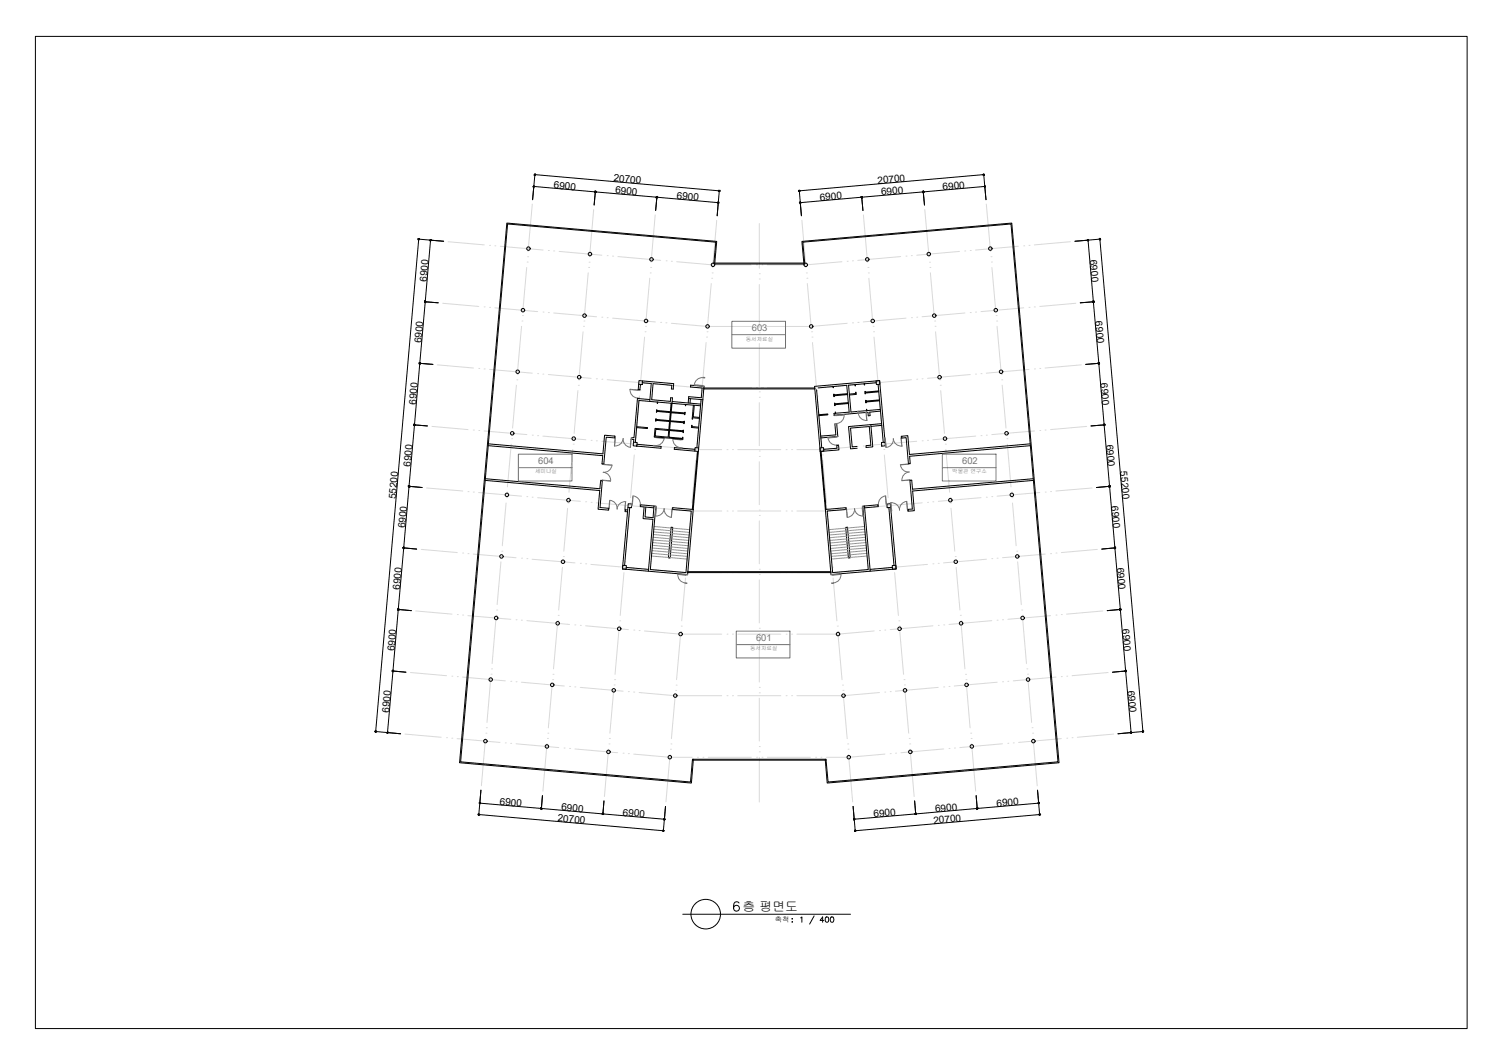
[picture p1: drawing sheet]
<svg xmlns="http://www.w3.org/2000/svg" width="420mm" height="297mm" viewBox="0 0 420 297" stroke-linecap="round" stroke-linejoin="round" font-family="sans-serif">
<defs><g id="words">
<text font-size="3.6" x="207.4" y="254.4">층 평면도</text>
<g font-size="2.8">
<text x="154.6" y="52.5" transform="rotate(5 154.6 52.5)">6900</text>
<text x="171.4" y="50.6" transform="rotate(5 171.4 50.6)">20700</text>
<text x="245.2" y="51.3" transform="rotate(-5 245.2 51.3)">20700</text>
<text x="263.4" y="53" transform="rotate(-5 263.4 53)">6900</text>
<text x="171.8" y="54" transform="rotate(5 171.8 54)">6900</text>
<text x="189" y="55.5" transform="rotate(5 189 55.5)">6900</text>
<text x="229.1" y="56" transform="rotate(-5 229.1 56)">6900</text>
<text x="246.2" y="54.6" transform="rotate(-5 246.2 54.6)">6900</text>
<text x="304.4" y="72.6" transform="rotate(85 304.4 72.6)">6900</text>
<text x="119.2" y="78.7" transform="rotate(-85 119.2 78.7)">6900</text>
<text x="306" y="89.7" transform="rotate(85 306 89.7)">6900</text>
<text x="117.7" y="95.9" transform="rotate(-85 117.7 95.9)">6900</text>
<text x="307.5" y="106.9" transform="rotate(85 307.5 106.9)">6900</text>
<text x="116.2" y="113.1" transform="rotate(-85 116.2 113.1)">6900</text>
<text x="309" y="124.1" transform="rotate(85 309 124.1)">6900</text>
<text x="114.7" y="130.3" transform="rotate(-85 114.7 130.3)">6900</text>
<text x="313" y="131.6" transform="rotate(85 313 131.6)">55200</text>
<text x="110.6" y="139.4" transform="rotate(-85 110.6 139.4)">55200</text>
<text x="310.5" y="141.3" transform="rotate(85 310.5 141.3)">6900</text>
<text x="113.2" y="147.4" transform="rotate(-85 113.2 147.4)">6900</text>
<text x="312" y="158.5" transform="rotate(85 312 158.5)">6900</text>
<text x="111.7" y="164.6" transform="rotate(-85 111.7 164.6)">6900</text>
<text x="313.5" y="175.6" transform="rotate(85 313.5 175.6)">6900</text>
<text x="110.2" y="181.8" transform="rotate(-85 110.2 181.8)">6900</text>
<text x="315" y="192.8" transform="rotate(85 315 192.8)">6900</text>
<text x="108.7" y="199" transform="rotate(-85 108.7 199)">6900</text>
<text x="139.6" y="224.7" transform="rotate(5 139.6 224.7)">6900</text>
<text x="156.7" y="226.1" transform="rotate(5 156.7 226.1)">6900</text>
<text x="173.9" y="227.7" transform="rotate(5 173.9 227.7)">6900</text>
<text x="261.3" y="226.7" transform="rotate(-5 261.3 226.7)">6900</text>
<text x="278.5" y="225.2" transform="rotate(-5 278.5 225.2)">6900</text>
<text x="155.7" y="229.3" transform="rotate(5 155.7 229.3)">20700</text>
<text x="244.1" y="228.2" transform="rotate(-5 244.1 228.2)">6900</text>
<text x="260.8" y="230" transform="rotate(-5 260.8 230)">20700</text>
</g>
<g font-size="2.6" fill="#757575">
<text x="210" y="92.5">603</text>
<text x="150.4" y="129.6">604</text>
<text x="268.8" y="129.6">602</text>
<text x="211.2" y="179">601</text>
</g>
<text font-size="2" x="216.5" y="257.5">축척</text>
<g font-size="1.5" fill="#757575">
<text x="208.4" y="95.1">동서자료실</text>
<text x="149.5" y="132.2">세미나실</text>
<text x="266" y="132.2">박물관 연구소</text>
<text x="209.5" y="181.6">동서자료실</text>
</g>
</g></defs>
<!-- layer: CEN -->
<g fill="none" stroke="#d9d9d9" stroke-width=".28">
<path d="M148.7 57l-1.2 13.2M165.8 58.5l-1.1 13.2M183 60l-1.1 13.2M241.2 60l1.1 13.2M258.3 58.5l1.2 13.2M275.5 57l1.2 13.2M125.2 67.5l10.1 .9M136.8 68.5h.1M138.2 68.6h.1M139.8 68.7l11.9 1.1M147.1 74.7l-1 11.9M147.3 73.2h.1"/>
<path d="M147.4 71.7h.1M153.2 69.9h.1M154.7 70.1h.1M156.2 70.2l11.9 1M164.3 76.2l-1 11.9M164.5 74.7h.1M164.6 73.2h.1M169.6 71.4h.1M171.1 71.5h.1M172.6 71.6l12 1.1M181.5 77.7l-1 11.9M181.6 76.2h.1"/>
<path d="M181.8 74.7h.1M186.1 72.8h.1M187.6 72.9h.1M189 73.1l10.2 .9h10.7M198.7 79.2l-1.1 11.9M198.8 77.7h.1M199 76.2h.1M200.2 61.5l-1.1 13.2M211.4 74h.1M212.1 76.4h.1M212.1 77.9h.1M212.1 62.4v12.5"/>
<path d="M212.1 79.4v12M212.9 74h.1M224 61.5l1.2 13.2M225.3 76.2h.1M225.4 77.7h.1M225.5 79.2l1.1 11.9M235.2 73.1l-10.1 .9h-10.7M236.7 72.9h.1M238.2 72.8h.1M242.5 74.7h.1M242.6 76.2h.1M242.7 77.7l1.1 11.9"/>
<path d="M251.6 71.6l-12 1.1M253.1 71.5h.1M254.6 71.4h.1M259.7 73.2h.1M259.8 74.7h.1M259.9 76.2l1.1 11.9M268 70.2l-11.9 1M269.5 70.1h.1M271 69.9h.1M276.8 71.7h.1M277 73.2h.1M277.1 74.7l1.1 11.9"/>
<path d="M284.5 68.7l-12 1.1M286 68.6h.1M287.5 68.5h.1M299 67.5l-10 .9M123.7 84.7l10.1 .9M135.2 85.7h.1M136.8 85.8h.1M138.2 85.9l12 1.1M145.7 91.1l-1.1 11.9M145.8 89.6h.1M146 88.1h.1M151.7 87.1h.1"/>
<path d="M153.2 87.2h.1M154.7 87.4l12 1M162.9 92.6l-1.1 12M163 91.1h.1M163.1 89.6h.1M168.1 88.6h.1M169.6 88.7h.1M171.1 88.8l12 1.1M180.1 94.1l-1.1 11.9M180.2 92.6h.1M180.3 91.1h.1M184.6 90h.1"/>
<path d="M186 90.1h.1M187.6 90.3l10 .8h12.3M197.3 95.6l-1.1 12M197.4 94.1h.1M197.5 92.6h.1M211.4 91.1h.1M212.1 92.9h.1M212.1 94.4h.1M212.1 95.9v12M212.9 91.1h.1M226.7 92.6h.1M226.9 94.1h.1"/>
<path d="M227 95.6l1 12M236.7 90.3l-10.1 .8h-12.2M238.2 90.1h.1M239.7 90h.1M243.9 91.1h.1M244 92.6h.1M244.2 94.1l1 11.9M253.1 88.8l-11.9 1.1M254.6 88.7h.1M256.1 88.6h.1M261.1 89.6h.1M261.2 91.1h.1"/>
<path d="M261.4 92.6l1 12M269.6 87.4l-12 1M271 87.2h.1M272.5 87.1h.1M278.3 88.1h.1M278.4 89.6h.1M278.5 91.1l1.1 11.9M286 85.9l-11.9 1.1M287.5 85.8h.1M289 85.7h.1M300.6 84.7l-10.1 .9M120.7 119l10.1 .9"/>
<path d="M122.2 101.9l10.1 .8M133.8 102.9h.1M135.2 103h.1M136.8 103.1l11.9 1.1M144.3 107.5l-1.1 12M144.4 106h.1M144.5 104.6h.1M150.2 104.3h.1M151.7 104.4h.1M153.2 104.6l11.9 1M161.4 109.1l-1 11.9M161.6 107.6h.1"/>
<path d="M161.7 106h.1M166.6 105.7h.1M168.1 105.9h.1M169.6 106l12 1.1M178.6 110.5l-1 12M178.8 109.1h.1M178.9 107.6h.1M183.1 107.2h.1M184.6 107.3h.1M186 107.4l10.2 .9h13.7M195.8 112.1l-1 11.9M195.9 110.6h.1"/>
<path d="M196.1 109.1h.1M211.4 108.3h.1M212.1 109.4h.1M212.1 110.9h.1M212.1 112.4v12M212.9 108.3h.1M228.2 109.1h.1M228.3 110.6h.1M228.4 112.1l1.1 11.9M238.2 107.4l-10.1 .9h-13.7M239.7 107.3h.1M241.2 107.2h.1"/>
<path d="M245.3 107.6h.1M245.5 109.1h.1M245.6 110.5l1.1 12M254.6 106l-11.9 1.1M256.1 105.9h.1M257.6 105.7h.1M262.5 106h.1M262.7 107.6h.1M262.8 109.1l1 11.9M271 104.6l-11.9 1M272.5 104.4h.1M274.1 104.3h.1"/>
<path d="M279.7 104.6h.1M279.9 106h.1M280 107.5l1 12M287.5 103.1l-12 1.1M289 103h.1M290.5 102.9h.1M302.1 101.9l-10.1 .8M303.6 119l-10.1 .9M119.2 136.2l10.1 .9M130.8 137.2h.1M132.2 137.4h.1M132.2 120.1h.1"/>
<path d="M133.7 137.5l12 1M133.8 120.2h.1M135.2 120.3l12 1M141.5 138.9h.1M141.6 137.4h.1M142.8 124l-1 11.9M142.9 122.5h.1M143.1 121h.1M147.2 138.6h.1M148.7 138.8h.1M148.7 121.5h.1M150.2 121.6h.1"/>
<path d="M150.2 138.9l11.9 1.1M151.7 121.8l11.9 1M158.8 138.9h.1M160 125.5l-1.1 11.9M160.1 124h.1M160.3 122.5h.1M165.1 122.9h.1M166.6 123.1h.1M168.1 123.2l12 1M177.2 127l-1.1 11.9M177.3 125.5h.1M177.4 124h.1"/>
<path d="M181.6 124.4h.1M183 124.5h.1M184.6 124.6l10 .9h7M194.4 128.5l-1.1 11.9M194.5 127h.1M194.6 125.5h.1M203.1 125.5h.1M204.6 125.5h.1M206.1 125.5h12M212.1 125.9h.1M212.1 127.4h.1M212.1 128.9v12"/>
<path d="M219.6 125.5h.1M221.1 125.5h.1M229.6 125.5h.1M229.7 127h.1M229.9 128.5l1 11.9M239.7 124.6l-10.1 .9h-7M241.2 124.5h.1M242.7 124.4h.1M246.8 124h.1M246.9 125.5h.1M247 127l1.1 11.9M256.1 123.2l-11.9 1"/>
<path d="M257.6 123.1h.1M259.1 122.9h.1M264 122.5h.1M264.1 124h.1M264.2 125.5l1.1 11.9M265.4 138.9h.1M272.6 121.8l-12 1M274.1 121.6h.1M274.1 138.9l-12 1.1M275.5 138.8h.1M275.5 121.5h.1M277.1 138.6h.1"/>
<path d="M281.2 121h.1M281.3 122.5h.1M281.4 124l1 11.9M282.6 137.4h.1M282.7 138.9h.1M289 120.3l-11.9 1M290.5 120.2h.1M290.5 137.5l-12 1M292 120.1h.1M292 137.4h.1M293.5 137.2h.1M305.1 136.2l-10.1 .9"/>
<path d="M117.7 153.4l10 .9M129.2 154.4h.1M130.8 154.6h.1M132.2 154.7l12 1M139.9 156.8l-1 12M140.1 155.4h.1M140.2 153.9h.1M141.4 140.4l-1.1 12M145.7 155.8h.1M147.2 156h.1M148.7 156.1l11.9 1M157.1 158.4l-1 11.9"/>
<path d="M157.3 156.8h.1M157.4 155.4h.1M158.6 141.9l-1.1 12M158.7 140.4h.1M162.1 157.3h.1M163.6 157.4h.1M163.6 140.1h.1M165.1 157.6l12 1M165.1 140.3h.1M166.6 140.4l11.9 1M174.3 159.9l-1 11.9M174.4 158.4h.1"/>
<path d="M174.6 156.9h.1M175.8 143.4l-1.1 12M175.9 141.9h.1M176 140.4h.1M178.5 158.7h.1M180 158.8h.1M180.1 141.5h.1M181.6 159l10 .9h10M181.6 141.7h.1M183 141.8l10.1 .9h8.5M191.6 159.9h.1M191.8 158.4h.1"/>
<path d="M192.9 144.9l-1 12M193.1 143.4h.1M193.2 141.9h.1M203.1 159.9h.1M203.1 142.7h.1M204.6 159.9h.1M204.6 142.7h.1M206.1 159.9h12M206.1 142.7h12M212.1 142.4h.1M212.1 143.9h.1M212.1 158.9h.1"/>
<path d="M212.1 145.4v12M219.6 159.9h.1M219.6 142.7h.1M221.1 159.9h.1M221.1 142.7h.1M231 141.9h.1M231.2 143.4h.1M231.3 144.9l1.1 12M232.5 158.4h.1M232.6 159.9h.1M241.2 141.8l-10.1 .9h-8.5M242.7 159l-10.1 .9h-10"/>
<path d="M242.7 141.7h.1M244.2 158.8h.1M244.2 141.5h.1M245.7 158.7h.1M248.2 140.4h.1M248.4 141.9h.1M248.5 143.4l1 12M249.7 156.9h.1M249.8 158.4h.1M249.9 159.9l1.1 11.9M257.6 140.4l-11.9 1M259.1 140.3h.1"/>
<path d="M259.1 157.6l-11.9 1M260.6 140.1h.1M260.6 157.4h.1M262.1 157.3h.1M265.5 140.4h.1M265.7 141.9l1 12M266.9 155.4h.1M267 156.8h.1M267.1 158.4l1.1 11.9M275.6 156.1l-12 1M277.1 156h.1M278.5 155.8h.1"/>
<path d="M282.9 140.4l1 12M284 153.9h.1M284.2 155.4h.1M284.3 156.8l1 12M292 154.7l-11.9 1M293.5 154.6h.1M295 154.4h.1M306.6 153.4l-10.1 .9M116.1 170.6l10.2 .9M127.7 171.6h.1M129.2 171.7h.1M130.7 171.9l12 1"/>
<path d="M138.5 173.3l-1 12M138.6 171.8h.1M138.8 170.3h.1M144.2 173h.1M145.7 173.1h.1M147.2 173.3l11.9 1M155.7 174.8l-1.1 11.9M155.8 173.3h.1M155.9 171.8h.1M160.6 174.5h.1M162.1 174.6h.1M163.6 174.7l11.9 1.1"/>
<path d="M172.9 176.3l-1.1 12M173 174.8h.1M173.1 173.3h.1M177.1 175.9h.1M178.5 176h.1M180 176.1l10.1 .9h11.5M190.1 177.8l-1.1 11.9M190.2 176.3h.1M190.3 174.8h.1M191.5 161.4l-1.1 11.9M203.1 177h.1M204.6 177h.1"/>
<path d="M206.1 177h12M212.1 160.4h.1M212.1 175.4h.1M212.1 176.9h.1M212.1 161.9v12M212.1 178.4v12M219.6 177h.1M221.1 177h.1M232.7 161.4l1.1 11.9M233.9 174.8h.1M234 176.3h.1M234.2 177.8l1 11.9"/>
<path d="M244.2 176.1l-10.1 .9h-11.5M245.7 176h.1M247.2 175.9h.1M251.1 173.3h.1M251.2 174.8h.1M251.4 176.3l1 12M260.6 174.7l-11.9 1.1M262.1 174.6h.1M263.6 174.5h.1M268.3 171.8h.1M268.4 173.3h.1M268.5 174.8l1.1 11.9"/>
<path d="M277.1 173.3l-12 1M278.5 173.1h.1M280.1 173h.1M285.4 170.3h.1M285.6 171.8h.1M285.7 173.3l1.1 12M293.5 171.9l-12 1M295 171.7h.1M296.5 171.6h.1M308.1 170.6l-10.1 .9M114.7 187.7l10 .9M126.2 188.8h.1"/>
<path d="M127.7 188.9h.1M129.2 189l12 1.1M137.1 189.7l-1.1 12M137.2 188.2h.1M137.3 186.7h.1M142.7 190.2h.1M144.2 190.3h.1M145.7 190.5l11.9 1M154.2 191.2l-1 12M154.4 189.7h.1M154.5 188.3h.1M159.1 191.6h.1"/>
<path d="M160.6 191.8h.1M162.1 191.9l12 1.1M171.4 192.7l-1 12M171.6 191.2h.1M171.7 189.7h.1M175.5 193.1h.1M177 193.2h.1M178.5 193.3l10.1 .9h13M188.6 194.2l-1 12M188.8 192.7h.1M188.9 191.3h.1M203.1 194.2h.1"/>
<path d="M204.6 194.2h.1M206.1 194.2h12M212.1 191.9h.1M212.1 193.4h.1M212.1 194.9v12M219.6 194.2h.1M221.1 194.2h.1M235.4 191.3h.1M235.5 192.7h.1M235.6 194.2l1.1 12M245.7 193.3l-10.1 .9h-13M247.2 193.2h.1"/>
<path d="M248.7 193.1h.1M252.5 189.7h.1M252.7 191.2h.1M252.8 192.7l1.1 12M262.1 191.9l-11.9 1.1M263.6 191.8h.1M265.1 191.6h.1M269.7 188.3h.1M269.9 189.7h.1M270 191.2l1 12M278.6 190.5l-12 1M280.1 190.3h.1"/>
<path d="M281.5 190.2h.1M286.9 186.7h.1M287 188.2h.1M287.2 189.7l1 12M295 189l-11.9 1.1M296.5 188.9h.1M298 188.8h.1M309.6 187.7l-10.1 .9M113.1 204.9l10.2 .9M124.7 206h.1M126.2 206.1h.1M127.7 206.2l12 1.1"/>
<path d="M135.6 206.2l-1.1 13.2M135.7 204.7h.1M135.9 203.2h.1M141.2 207.4h.1M142.6 207.5h.1M144.2 207.6l11.9 1.1M152.8 207.6l-1.1 13.3M152.9 206.2h.1M153.1 204.7h.1M157.6 208.8h.1M159.1 209h.1M160.6 209.1l11.9 1"/>
<path d="M170 209.2l-1.1 13.2M170.1 207.7h.1M170.3 206.2h.1M174.1 210.3h.1M175.5 210.4h.1M177 210.5l10.1 .9h6.3M187.2 210.7l-1.2 13.2M187.3 209.2h.1M187.4 207.7h.1M194.8 211.4h.1M196.4 211.4h.1M197.9 211.4h12"/>
<path d="M211.4 211.4h.1M212.1 208.4h.1M212.1 209.9h.1M212.1 211.4v12.5M212.9 211.4h.1M214.4 211.4h12M227.9 211.4h.1M229.3 211.4h.1M236.8 207.7h.1M236.9 209.2h.1M237.1 210.7l1.1 13.2M247.2 210.5l-10.1 .9h-6.2"/>
<path d="M248.7 210.4h.1M250.2 210.3h.1M254 206.2h.1M254.1 207.7h.1M254.2 209.2l1.2 13.2M263.6 209.1l-11.9 1M265.1 209h.1M266.6 208.8h.1M271.2 204.7h.1M271.3 206.2h.1M271.4 207.6l1.2 13.3M280.1 207.6l-12 1.1"/>
<path d="M281.5 207.5h.1M283.1 207.4h.1M288.3 203.2h.1M288.5 204.7h.1M288.6 206.2l1.2 13.2M296.5 206.2l-11.9 1.1M298 206.1h.1M299.5 206h.1M311.1 204.9l-10.1 .9"/>
</g>
<!-- layer: 0e -->
<g fill="none" stroke="#000" stroke-width=".28">
<path d="M178.5 106.3h1l-.1 1.1-1-.1zM244.7 106.3h1l.1 1-1 .1zM177 123.4l1 .1-.1 1h-1zM194.2 125l1 .1-.1 .9-1-.1zM229.1 125.1l1-.1 .1 .9-1.1 .1zM246.2 123.5l1.1-.1v1.1h-1zM174 157.8l1 .1-.1 1-1-.1zM175.5 140.6l1 .1-.1 1-1-.1zM247.8 140.7l.9-.1 .1 1-1 .1zM249.2 157.9l1.1-.1v1l-1 .1z"/>
<circle cx="147.6" cy="69.4" r=".49"/>
<circle cx="164.8" cy="70.9" r=".49"/>
<circle cx="182" cy="72.4" r=".49"/>
<circle cx="199.2" cy="73.9" r=".49"/>
<circle cx="225.1" cy="73.9" r=".49"/>
<circle cx="242.3" cy="72.4" r=".49"/>
<circle cx="259.5" cy="70.9" r=".49"/>
<circle cx="276.7" cy="69.4" r=".49"/>
<circle cx="146.1" cy="86.6" r=".49"/>
<circle cx="163.3" cy="88.1" r=".49"/>
<circle cx="180.5" cy="89.6" r=".49"/>
<circle cx="197.7" cy="91.1" r=".49"/>
<circle cx="226.6" cy="91.1" r=".49"/>
<circle cx="243.8" cy="89.6" r=".49"/>
<circle cx="261" cy="88.1" r=".49"/>
<circle cx="278.2" cy="86.6" r=".49"/>
<circle cx="144.6" cy="103.8" r=".49"/>
<circle cx="161.8" cy="105.3" r=".49"/>
<circle cx="262.5" cy="105.3" r=".49"/>
<circle cx="279.7" cy="103.8" r=".49"/>
<circle cx="141.6" cy="138.2" r=".49"/>
<circle cx="143.1" cy="121" r=".49"/>
<circle cx="158.8" cy="139.6" r=".49"/>
<circle cx="160.3" cy="122.4" r=".49"/>
<circle cx="264" cy="122.4" r=".49"/>
<circle cx="265.5" cy="139.6" r=".49"/>
<circle cx="281.2" cy="121" r=".49"/>
<circle cx="282.7" cy="138.2" r=".49"/>
<circle cx="140.1" cy="155.3" r=".49"/>
<circle cx="157.3" cy="156.8" r=".49"/>
<circle cx="267" cy="156.8" r=".49"/>
<circle cx="284.2" cy="155.3" r=".49"/>
<circle cx="138.6" cy="172.5" r=".49"/>
<circle cx="155.8" cy="174" r=".49"/>
<circle cx="173" cy="175.5" r=".49"/>
<circle cx="190.1" cy="177" r=".49"/>
<circle cx="234.1" cy="177" r=".49"/>
<circle cx="251.3" cy="175.5" r=".49"/>
<circle cx="268.5" cy="174" r=".49"/>
<circle cx="285.7" cy="172.5" r=".49"/>
<circle cx="137.1" cy="189.7" r=".49"/>
<circle cx="154.3" cy="191.2" r=".49"/>
<circle cx="171.5" cy="192.7" r=".49"/>
<circle cx="188.6" cy="194.2" r=".49"/>
<circle cx="235.6" cy="194.2" r=".49"/>
<circle cx="252.8" cy="192.7" r=".49"/>
<circle cx="270" cy="191.2" r=".49"/>
<circle cx="287.2" cy="189.7" r=".49"/>
<circle cx="135.6" cy="206.9" r=".49"/>
<circle cx="152.8" cy="208.4" r=".49"/>
<circle cx="170" cy="209.9" r=".49"/>
<circle cx="187.1" cy="211.4" r=".49"/>
<circle cx="237.1" cy="211.4" r=".49"/>
<circle cx="254.3" cy="209.9" r=".49"/>
<circle cx="271.5" cy="208.4" r=".49"/>
<circle cx="288.7" cy="206.9" r=".49"/>
</g>
<!-- layer: WIN -->
<path d="M199.4 73.5l.6-5.9-58.2-5.1-13.1 150.2 64.2 5.6 .5-6.3h37.3l.6 6.3 64.3-5.6-13.2-150.2-58.1 5.1 .5 5.9M199.4 73.4h25.4M199.6 73.7h25M199.6 74l.6-6.6-58.6-5.1-13.2 150.6 64.8 5.7 .5-6.6M224.6 74l-.6-6.6 58.6-5.1 13.3 150.6-64.8 5.7-.6-6.6M196.6 108.3h31v.3h-31zM194.8 126h.3l-1.4 16.2h-.3zM229.1 126h.3l1.4 16.2h-.2zM192.1 159.6h40v.3h-40zM193.4 212.2h37.4" fill="none" stroke="#000" stroke-width=".28"/>
<!-- layer: WALL -->
<g fill="none" stroke="#000" stroke-width=".28">
<path d="M177.9 119.1l3 .3-.1 .2-2.9-.2M178.4 107.3l-.1 1.5h.5l.1-1.5M179.4 106.8l2.5 .3-.4 5M179.5 106.3l8.7 .8-.1 1.5h-.5l.1-1-5.3-.5-.3 4.5 5.2 .5 .1-1.1 .5 .1-1 10.9 3.8 .4 .1-.4-.1 .6-7.9-.6 .2-2.4 3.8 .3 .7-7.3M181.6 111.5l-3.5-.2-1 10.9h-.6l-.1 .4 .7 .1-.1 .7M183.2 119.8l3.6 .4-.1 1.8-3.7-.3zM183.6 112.2v.4l.1-.3M187.1 117.4l-3.8-.3-.1-.2v.7l.1-.3 3.8 .4M187.1 119.9l3.8 .4v-.2v.7l-.1-.3-3.7-.3M187.3 114.9l-3.8-.3-.1-.2v.7l.1-.2 3.8 .3M187.3 117.5l3.8 .3 .1-.2-.1 .7-.1-.3-3.7-.3M187.5 115l3.8 .3 .1-.2-.1 .7-.1-.3-3.7-.3"/>
<path d="M187.8 112.1l7.9 .7M191.5 112.9v.4l.1-.4M192.3 112.5l.1-1.8 3.5 .3 .3-2.7-3.3-.3v-.5l3.8 .4-1.5 17.2M192.3 111.3l4.1 .3M192.9 111.3l-.1 1.2M193.2 119.1l2 .2M193.3 119.1v-.4l-.1 .6 1.9 .2M193.4 116.6l2 .2M193.7 113.1l-.3 3.9 .1-.4M194 113.2l-.3 3.2 1.7 .1M195.7 113.3l-17.2-1.5-1 11.7M195.9 111.5l-1.2 13.5"/>
<path d="M228.1 108.8l1.5 16.2M228.6 108.3l7.9-.7 .7 7.5-4.2 .3v.5l9.5-.8 .1 1 .5-.1-.1-.9 3-.3M228.8 115.8l2.5-.2v.2l-2.5 .2M232.7 107.9v.3l.1-.3M233.2 118.4l.3 3-4.2 .4M233.5 115.4l-.2-.4 .1 .4M233.8 118.4l.2 3.4-4.7 .5M236.8 109.9l-3.8 .3v-.2l-.1 .7 .1-.2 3.8-.3M237 112.4l-3.8 .3v-.2v.7v-.2l3.8-.4M238.8 107.4l.1 .3v-.3M239 109.9l.1-.4 .1 .6-1.9 .2M239.1 109.9l-1.8 .1"/>
<path d="M241.4 107.1l.1 .4v-.4M242.2 114.6l-.2-.3 .1 .3M243.3 118.5l.5 6.3-1.8 .1-.1-.5 1.4-.1-.4-5.2-5.3 .4 .5 5.3 1.3-.2M244.8 106.8l-7.7 .7 .6 7.5 8.2-.7M245.3 107.3l1.4 16.2M245.5 109.1l-3.8 .4v-.2v.7l.1-.3 3.7-.3M245.7 111.6l-3.8 .4-.1-.2 .1 .7 .1-.3 3.7-.3M246.3 118.3l-9.2 .8 .5 6.2 1.9-.2M246.3 118.7l-3 .3M135.6 133.6l32 2.8 .2-2.2h.5l-.7 7.5 2.4 .2v.5l-2.9-.2 .4-5.3-32-2.8M136.4 123.9l32 2.8 .5-5.2 2.8 .3v.5l-2.3-.3-.7 7.5h-.5l.2-2.3-32-2.8M178 124l6.7 .6-.1 .5-6.7-.6"/>
<path d="M194.1 125.4l-5.7-.4v.4l5.7 .5M247.3 123.4l-1.6-17.1-18.1 1.6 1.5 18.1 5.3-.4-.1-1.3-.5 .1v.7l-3.7 .3M287.8 123.9l-33.7 3-.5-5.3-1.7 .2v.5l1.2-.1 .7 7.2h.5l-.2-2 33.8-3M288.7 133.6l-33.8 3-.2-2.5-.5 .1 .7 7.9-1.3 .1 .1 .5 1.7-.1-.4-5.5 33.7-3M174.9 158.4l6.3 .6M175.3 142.4l-.6-.1v.5l.6 .1M175.4 141.6l-1.5 17.2 7.2 .7M175.9 141.7l-1.4 16.2M179 140.9l4.2 .4-1.5 17.7 9.9 .9 1.5-17.2-5.2-.5v-.5l5.8 .5-1.6 18.2-11-.9 1.3-14.5-2.8-.2 .3-3.3-1-.1zM182.7 141.3l-.3 3.2-2.2-.2 .2-2.7 2.3 .2M187.5 147.2h.4l-.7 8.6-.5-.1zM236.2 147.2h.6l.7 8.5-.5 .1z"/>
<path d="M241.5 141.3l1.6 18.2-11 .9-1.5-18.2 5.7-.5v.5l-5.2 .5 1.5 17.2 10-.9-1.6-17.7 4.3-.4v.5l-3.8 .4M248.3 141.7l1.5 16.2M248.8 141.6l1.5 17.2-7.2 .7M249.3 158.4l-6.2 .6"/>
</g>
<!-- layer: DOOR -->
<g fill="none" stroke="#757575" stroke-width=".28">
<path d="M176 108.7a2.26 2.26 0 0 0 2.1 2.4M176.1 108.7l2.7 .2-.5-.1v.2l-2.3-.2M178.1 111.1l.5 .1zM196.4 105.3l.5 .2zM196.4 105.4a2.28 2.28 0 0 0-2.4 2.1l2.7 .2-2.7-.3M233 115.9l.5 .1zM233.2 118.3l.6 .1zM235.8 115.8l-2.3 .2M235.8 115.9l-2.3 .1M235.8 115.8a2.26 2.26 0 0 1-2 2.4M239.6 114.9l.2 .4zM239.8 115.3a2.27 2.27 0 0 0 2.4 2.1l-.2-2.8 .1 .5h-.2l.2 2.3"/>
<path d="M167.8 134.1h.5zM168.2 129.5l.5 .1zM168.3 134.1l2.2 .1M170.3 139.7l-.2 2.2M170.3 139.7a2.26 2.26 0 0 1 2.1 2.4M170.4 139.7l-.3 2.2M170.9 129.8l-2.2-.2 2.2 .3M171 129.8a2.22 2.22 0 0 1-2.5 2 2.26 2.26 0 0 1 2.1 2.5l-2.3-.2M171.7 121.8l.1 .5zM171.8 122.3l-.1 2.2M171.8 122.3l-.2 2.2M174.1 122.4a2.26 2.26 0 0 0 2 2.5l.2-2.3"/>
<path d="M174.1 122.4a2.26 2.26 0 0 1-2.5 2.1M176.3 122.6l-.2 2.3M176.3 122.6h.1M176.3 122.1l.1 .5zM176.8 138.4a2.26 2.26 0 0 1 2.1 2.5M176.9 138.5l-.2 2.3-.2-.1-.1 .5zM182.6 124.3l.5 .1zM182.8 122h.5zM183.2 122.1l2.3 .2a2.26 2.26 0 0 1-2.4 2.1M183.2 122.2l2.3 .2M188 122.6l2.7 .2-2.7-.3a2.28 2.28 0 0 0 2.1 2.5M190 125l.5 .1z"/>
<path d="M231.3 122.2a2.26 2.26 0 0 0 2.5 2M231.3 122.2l2.7-.4-.5 .1 .1 .2-2.3 .2M233.8 124.2l.5 .1zM247.1 122.2l.1 .5zM247.3 138.5l.3 2.3 .2-.1v.5l-.4-2.7M247.3 122.7l.3 2.2M247.5 138.4a2.26 2.26 0 0 0-2.1 2.5M249.6 122.5a2.26 2.26 0 0 1-2.1 2.4M251.7 121.8l.2 .5zM251.8 122.3l.2 2.2a2.26 2.26 0 0 1-2.5-2M251.8 122.3l.1 2.2M252 134.2l2.2-.2z"/>
<path d="M253.3 140l.2 2.2M253.3 140a2.26 2.26 0 0 0-2 2.4 2.22 2.22 0 0 0-2.4-2.1M253.8 129.5l-2.3 .2a2.26 2.26 0 0 0 2.5 2.1M253.8 129.4l.5 .1zM253.8 129.5v.1M253.8 129.6l-2.2 .2M254 131.7a2.26 2.26 0 0 0-2 2.5M254.2 134l.5 .1zM170 141.9l.1 .5zM174.6 142.3l.1 .5zM174.7 140.1l-.2 2.2 .3-2.2M174.8 140a2.26 2.26 0 0 0-2.4 2.1"/>
<path d="M178.8 140.9l.1 .5zM183.1 144.1a2.26 2.26 0 0 0 2.5-2.1 2.22 2.22 0 0 0 2 2.4M183.2 141.3l.1 .5zM183.3 141.8l-.1 2.3M183.3 141.8l-.2 2.3M187.7 142.2l-.2 2.2M187.8 141.7l.1 .5zM236.3 141.7v.5zM236.5 142.2l.2 2.2a2.22 2.22 0 0 0 2-2.4 2.26 2.26 0 0 0 2.5 2.1M236.5 142.2h.1M240.9 141.8l.2 2.3zM240.9 141.3l.2 .5z"/>
<path d="M245.3 140.9l.1 .5zM248.8 140.4l.3 2.2-.2-2.2M248.9 142.6l.2 .5zM253.5 142.2l.2 .5zM189.3 160.4l2.3 .2v-.2h.5l-2.8-.1a2.28 2.28 0 0 0 2.1 2.4M191.4 162.7l.5 .2zM232.4 162.8l.5 .1zM234.9 160.3l-2.8 .2 2.8-.1M234.9 160.3a2.26 2.26 0 0 1-2 2.4"/>
</g>
<!-- layer: Ĳ -->
<g fill="none" stroke="#979797" stroke-width=".28">
<path d="M182 155.2l4.7 .4M182.1 154.5l4.7 .4M182.1 153.7l4.7 .4M182.2 153l4.7 .4M182.3 152.2l4.7 .5M182.3 151.5l4.8 .4M182.4 150.7l4.7 .4M182.4 150l4.8 .4M182.5 149.2l4.8 .4M182.6 148.5l4.7 .4M182.7 147.7l4.7 .5M182.7 147l4.7 .4"/>
<path d="M187.2 155.7l4.8 .4M187.3 154.9l4.7 .4M187.4 154.2l4.7 .4M187.4 153.4l4.7 .4M187.5 152.7l4.7 .4M187.6 151.9l4.7 .5M187.6 151.2l4.7 .4M187.7 150.5l4.7 .4M187.7 149.7l4.8 .4M187.8 149l4.8 .4M187.9 148.2l4.7 .4M187.9 147.4l4.8 .5"/>
<path d="M236.3 147.4l-4.8 .5M236.3 148.2l-4.7 .4M236.4 149l-4.7 .4M236.5 149.7l-4.7 .4M236.5 150.5l-4.7 .4M236.6 151.2l-4.7 .4M236.7 151.9l-4.8 .5M236.8 152.7l-4.8 .4M236.8 153.4l-4.7 .4M236.9 154.2l-4.8 .4M236.9 154.9l-4.7 .4M237 155.7l-4.7 .4"/>
<path d="M241.5 147l-4.7 .4M241.6 147.7l-4.8 .5M241.7 148.5l-4.8 .4M241.7 149.2l-4.7 .4M241.8 150l-4.7 .4M241.8 150.7l-4.7 .4M241.9 151.5l-4.7 .4M242 152.2l-4.8 .5M242 153l-4.7 .4M242.1 153.7l-4.7 .4M242.2 154.5l-4.8 .4M242.2 155.2l-4.7 .4"/>
</g>
<!-- layer: SHEET -->
<g fill="none" stroke="#000" stroke-width=".28">
<path d="M9.9 10.2h400v276.9h-400zM190.7 255.2h46.9M206.4 252.1a.8 .8 0 0 0-1.4 .1 1.56 1.56 0 0 0 .7 2.2 .83 .83 0 0 0 .9-.8 .83 .83 0 0 0-.8-.9 .83 .83 0 0 0-.9 .8M221.2 257.4h.2zM221.3 256.5v.1zM223.7 256.2l.3-.2v1.5M227.4 255.7l-1.2 2.3M230.2 257h-1.1l.7-1v1.5M230.7 256h.3a.77 .77 0 0 1 .5 .7 .77 .77 0 0 1-.5 .8l-.4-.3zM232.1 256a.74 .74 0 0 1 .9 .6 .74 .74 0 0 1-.5 .9l-.5-.3-.1-.6z"/>
<circle cx="197.2" cy="255.2" r="4.1"/>
</g>
<!-- layer: 亅 -->
<path d="M204.5 89.7h14.9v7.5h-14.9zM204.5 93.4h14.9M144.8 126.8h15v7.5h-15zM144.8 130.6h15M263.3 126.8h14.9v7.5h-14.9zM263.3 130.6h14.9M205.7 176.2h15v7.5h-15zM205.7 180h15" fill="none" stroke="#757575" stroke-width=".28"/>
<!-- layer: DIM -->
<g fill="none" stroke="#000" stroke-width=".28">
<path d="M149.4 52.1l16.7 1.5M149.4 48.8l-.6 7 .3-3.7M149.6 48.8l51.1 4.5M166.3 53.6l-.3 3.6M166.6 53.6l16.6 1.4M183.5 55.1l-.3 3.7M183.7 55.1l16.7 1.5M200.9 53.3l-.6 6.9 .3-3.6M223.3 53.3l.6 6.9-.4-3.6M240.5 55.1l-16.7 1.5M240.7 55.1l.4 3.7M257.7 53.6l-16.7 1.4"/>
<path d="M257.9 53.6l.4 3.6M274.6 48.8l-51.1 4.5M274.8 48.8l.6 7M274.9 52.1l-16.7 1.5M117 66.8l6.9 .6-3.6-.3M117 67l-12 137M120.3 67.3l-1.5 16.7M304 67.3l1.4 16.7M307.3 66.8l-7 .6 3.6-.3M307.3 67l12 137M118.8 84.2l3.6 .3M118.8 84.5l-1.5 16.7"/>
<path d="M305.5 84.2l-3.7 .3M305.5 84.5l1.4 16.7M115.8 118.6l3.6 .3M115.8 118.8l-1.5 16.8M117.2 101.7l-1.4 16.7M117.3 101.4l3.6 .3M306.9 101.4l-3.6 .3M307 101.7l1.4 16.7M308.5 118.8l1.5 16.8M308.5 118.6l-3.7 .3M114.2 136l-1.4 16.7M114.3 135.8l3.6 .3"/>
<path d="M310 135.8l-3.7 .3M310 136l1.4 16.7M112.8 153l3.6 .3M112.8 153.2l-1.5 16.7M311.5 153.2l1.5 16.7M311.5 153l-3.7 .3M111.2 170.4l-1.4 16.7M111.3 170.1l3.6 .4M313 170.1l-3.7 .4M313 170.4l1.4 16.7M109.8 187.3l3.6 .4M109.8 187.6l-1.5 16.7"/>
<path d="M314.5 187.6l1.5 16.7M314.5 187.3l-3.7 .4M104.9 204.2l7 .7-3.6-.4M319.3 204.2l-7 .7 3.7-.4M134 227.4l51.1 4.5M134.1 224.2l.3-3.6-.6 6.8M134.3 224.2l16.7 1.5M151.5 225.7l16.7 1.5M151.5 222.1l-.3 3.6M168.7 227.2l16.7 1.5M168.7 223.6l-.3 3.6M185.6 228.7l.3-3.6-.6 6.8"/>
<path d="M238.6 228.7l-.3-3.6 .6 6.8M255.5 223.6l.3 3.6M255.6 227.2l-16.7 1.5M272.7 222.1l.3 3.6M272.7 225.7l-16.6 1.5M289.9 224.2l-16.7 1.5M290.2 224.2l-.4-3.6 .6 6.8M290.2 227.4l-51 4.5"/>
</g>
<!-- layer: 0 -->
<g fill="#000" stroke="#000" stroke-width=".28">
<path d="M149 52.2l.1-.1zM149.3 48.9l.1-.1zM166.2 53.6h.1zM166.3 53.6l.1 .1zM183.4 55.2l.1-.1zM200.9 53.2v.1zM223.4 53.2l-.1 .1zM223.5 56.6h.2zM240.7 55.1l.2 .1zM257.9 53.6l-.1 .1zM257.9 53.6h.1zM117 66.8l.1-.1z"/>
<path d="M120.2 67.1h.1zM305.5 84.1v.1zM117.2 101.5l.1-.1zM307 101.3l-.1 .1zM308.6 118.5l-.1 .1zM114.2 135.8h.1zM310 135.8l-.1 .1zM311.5 153l-.1 .1zM111.2 170.2l.1-.1zM313 170.1l-.1 .2zM108.1 204.6l.2-.1zM319.3 204.2l-.1 .1z"/>
<path d="M133.8 227.4l.1-.1zM151.2 225.6v.1zM185.5 228.6l.1 .1zM238.7 228.6l-.1 .1zM273.1 225.6l-.1 .1zM290.5 227.3l-.1 .1z"/>
<path d="M166.2 53.6h.1zM166.3 53.6l.1 .1z"/>
<path d="M166.3 53.6l.1 .1zM166.3 53.6l.1 .1z"/>
<path d="M200.6 56.6l.1 .1zM200.6 56.6l.1 .1z"/>
<path d="M200.9 53.3l.2-.1zM200.9 53.2v.1z"/>
<path d="M223.2 53.2l.1 .1zM223.2 53.2l.1 .1z"/>
<path d="M240.7 55.1l.2 .1zM240.7 55.1l.2 .1z"/>
<path d="M257.9 53.6l-.1 .1zM257.9 53.6h.1z"/>
<path d="M257.9 53.6h.1zM257.9 53.6h.1z"/>
<path d="M274.8 48.8l.1 .1zM274.8 48.8l.1 .1z"/>
<path d="M307.2 66.7l.1 .1zM307.2 66.7l.1 .1z"/>
<path d="M118.7 84.1l.1 .1zM118.7 84.1l.1 .1z"/>
<path d="M118.7 84.1l.1 .1zM118.7 84.1l.1 .1z"/>
<path d="M305.3 84.2h.2zM305.3 84.2h.2z"/>
<path d="M305.3 84.2h.2zM305.3 84.2h.2z"/>
<path d="M115.7 118.5l.1 .1zM115.7 118.5l.1 .1z"/>
<path d="M115.7 118.5l.1 .1zM115.7 118.5l.1 .1z"/>
<path d="M117.2 101.3l.1 .1zM117.2 101.3l.1 .1z"/>
<path d="M117.2 101.3l.1 .1zM117.2 101.3l.1 .1z"/>
<path d="M306.9 101.4l.2 .1zM306.9 101.4l.2 .1z"/>
<path d="M306.9 101.4l.2 .1zM306.9 101.4l.2 .1zM307 101.3l-.1 .1z"/>
<path d="M308.3 118.5l.2 .1zM308.3 118.5l.2 .1z"/>
<path d="M308.3 118.5l.2 .1zM308.3 118.5l.2 .1z"/>
<path d="M114.2 135.8h.1zM114.3 135.8l.1 .1zM114.3 135.8l.1 .1z"/>
<path d="M114.3 135.8l.1 .1zM114.3 135.8l.1 .1z"/>
<path d="M310 135.8l-.1 .1zM310 135.8h.1zM310 135.8h.1z"/>
<path d="M310 135.8h.1zM310 135.8h.1z"/>
<path d="M112.8 153v.1zM112.8 153v.1z"/>
<path d="M112.8 153v.1zM112.8 153v.1z"/>
<path d="M111.2 170.2l.1-.1zM111.3 170.1l.1 .2zM111.3 170.1l.1 .2z"/>
<path d="M111.3 170.1l.1 .2zM111.3 170.1l.1 .2z"/>
<path d="M313 170.1l-.1 .2zM313 170.1l.1 .1zM313 170.1l.1 .1z"/>
<path d="M313 170.1l.1 .1zM313 170.1l.1 .1z"/>
<path d="M104.9 204.2l.1 .1zM104.9 204.2l.1 .1zM104.9 204.2l.2-.1z"/>
<path d="M316 204.5l.1 .1zM316 204.5l.1 .1z"/>
<path d="M319.2 204.1l.1 .1zM319.2 204.1l.1 .1z"/>
<path d="M151.2 225.6v.1zM151.2 225.6v.1z"/>
<path d="M185.5 228.6l.1 .1zM185.5 228.8l.1-.1z"/>
</g>
<g fill="none" stroke="#000" stroke-width=".28">
<path d="M149.3 52.1h.1M149.5 48.8h.1M166.1 53.6h.1M166.4 53.6h.2M183.2 55l.2 .1M183.6 55.1h.1M200.4 56.6h.1M200.7 53.3h.1M223.4 53.3h.1M223.7 56.6h.1M240.5 55.1h.1M241 55l-.1 .1"/>
<path d="M257.7 53.6h.1M258 53.6h.2M274.6 48.8h.1M274.9 52.1h.1M117 66.9v.1M120.3 67.2v.1M303.9 67.2l.1 .1M307.3 66.9v.1M118.8 84.4v.1M118.8 84v.1M305.4 84v.1M305.5 84.4v.1"/>
<path d="M115.8 118.7v.1M115.8 118.4v.1M117.2 101.6v.1M117.3 101.2v.1M306.9 101.2v.1M307 101.6v.1M308.4 118.4v.1M308.5 118.7v.1M114.2 135.9v.1M114.3 135.6v.1M310 135.6v.1M310 135.9v.1"/>
<path d="M112.8 153.1v.1M112.8 152.7v.1M311.4 152.7l.1 .1M311.5 153.1v.1M111.2 170.3v.1M111.3 169.9v.1M313 169.9v.1M313 170.3v.1M109.8 187.5v.1M109.8 187.1v.1M314.4 187.1l.1 .1M314.5 187.5v.1"/>
<path d="M105 204v.1M108.3 204.3v.1M316 204.3v.1M319.3 204v.1M133.9 227.4h.1M134.2 224.2h.1M151 225.7h.1M151.4 225.7h.1M168.2 227.2h.1M168.6 227.2h.1M185.1 231.9h.1M185.4 228.7h.1"/>
<path d="M238.7 228.7h.2M239 231.9h.2M255.7 227.2h-.1M255.9 227.2h.2M272.7 225.7h.2M273.1 225.7h.1M290.1 224.2h-.2M290.2 227.4h.2"/>
</g>
<use href="#words"/>
</svg>
